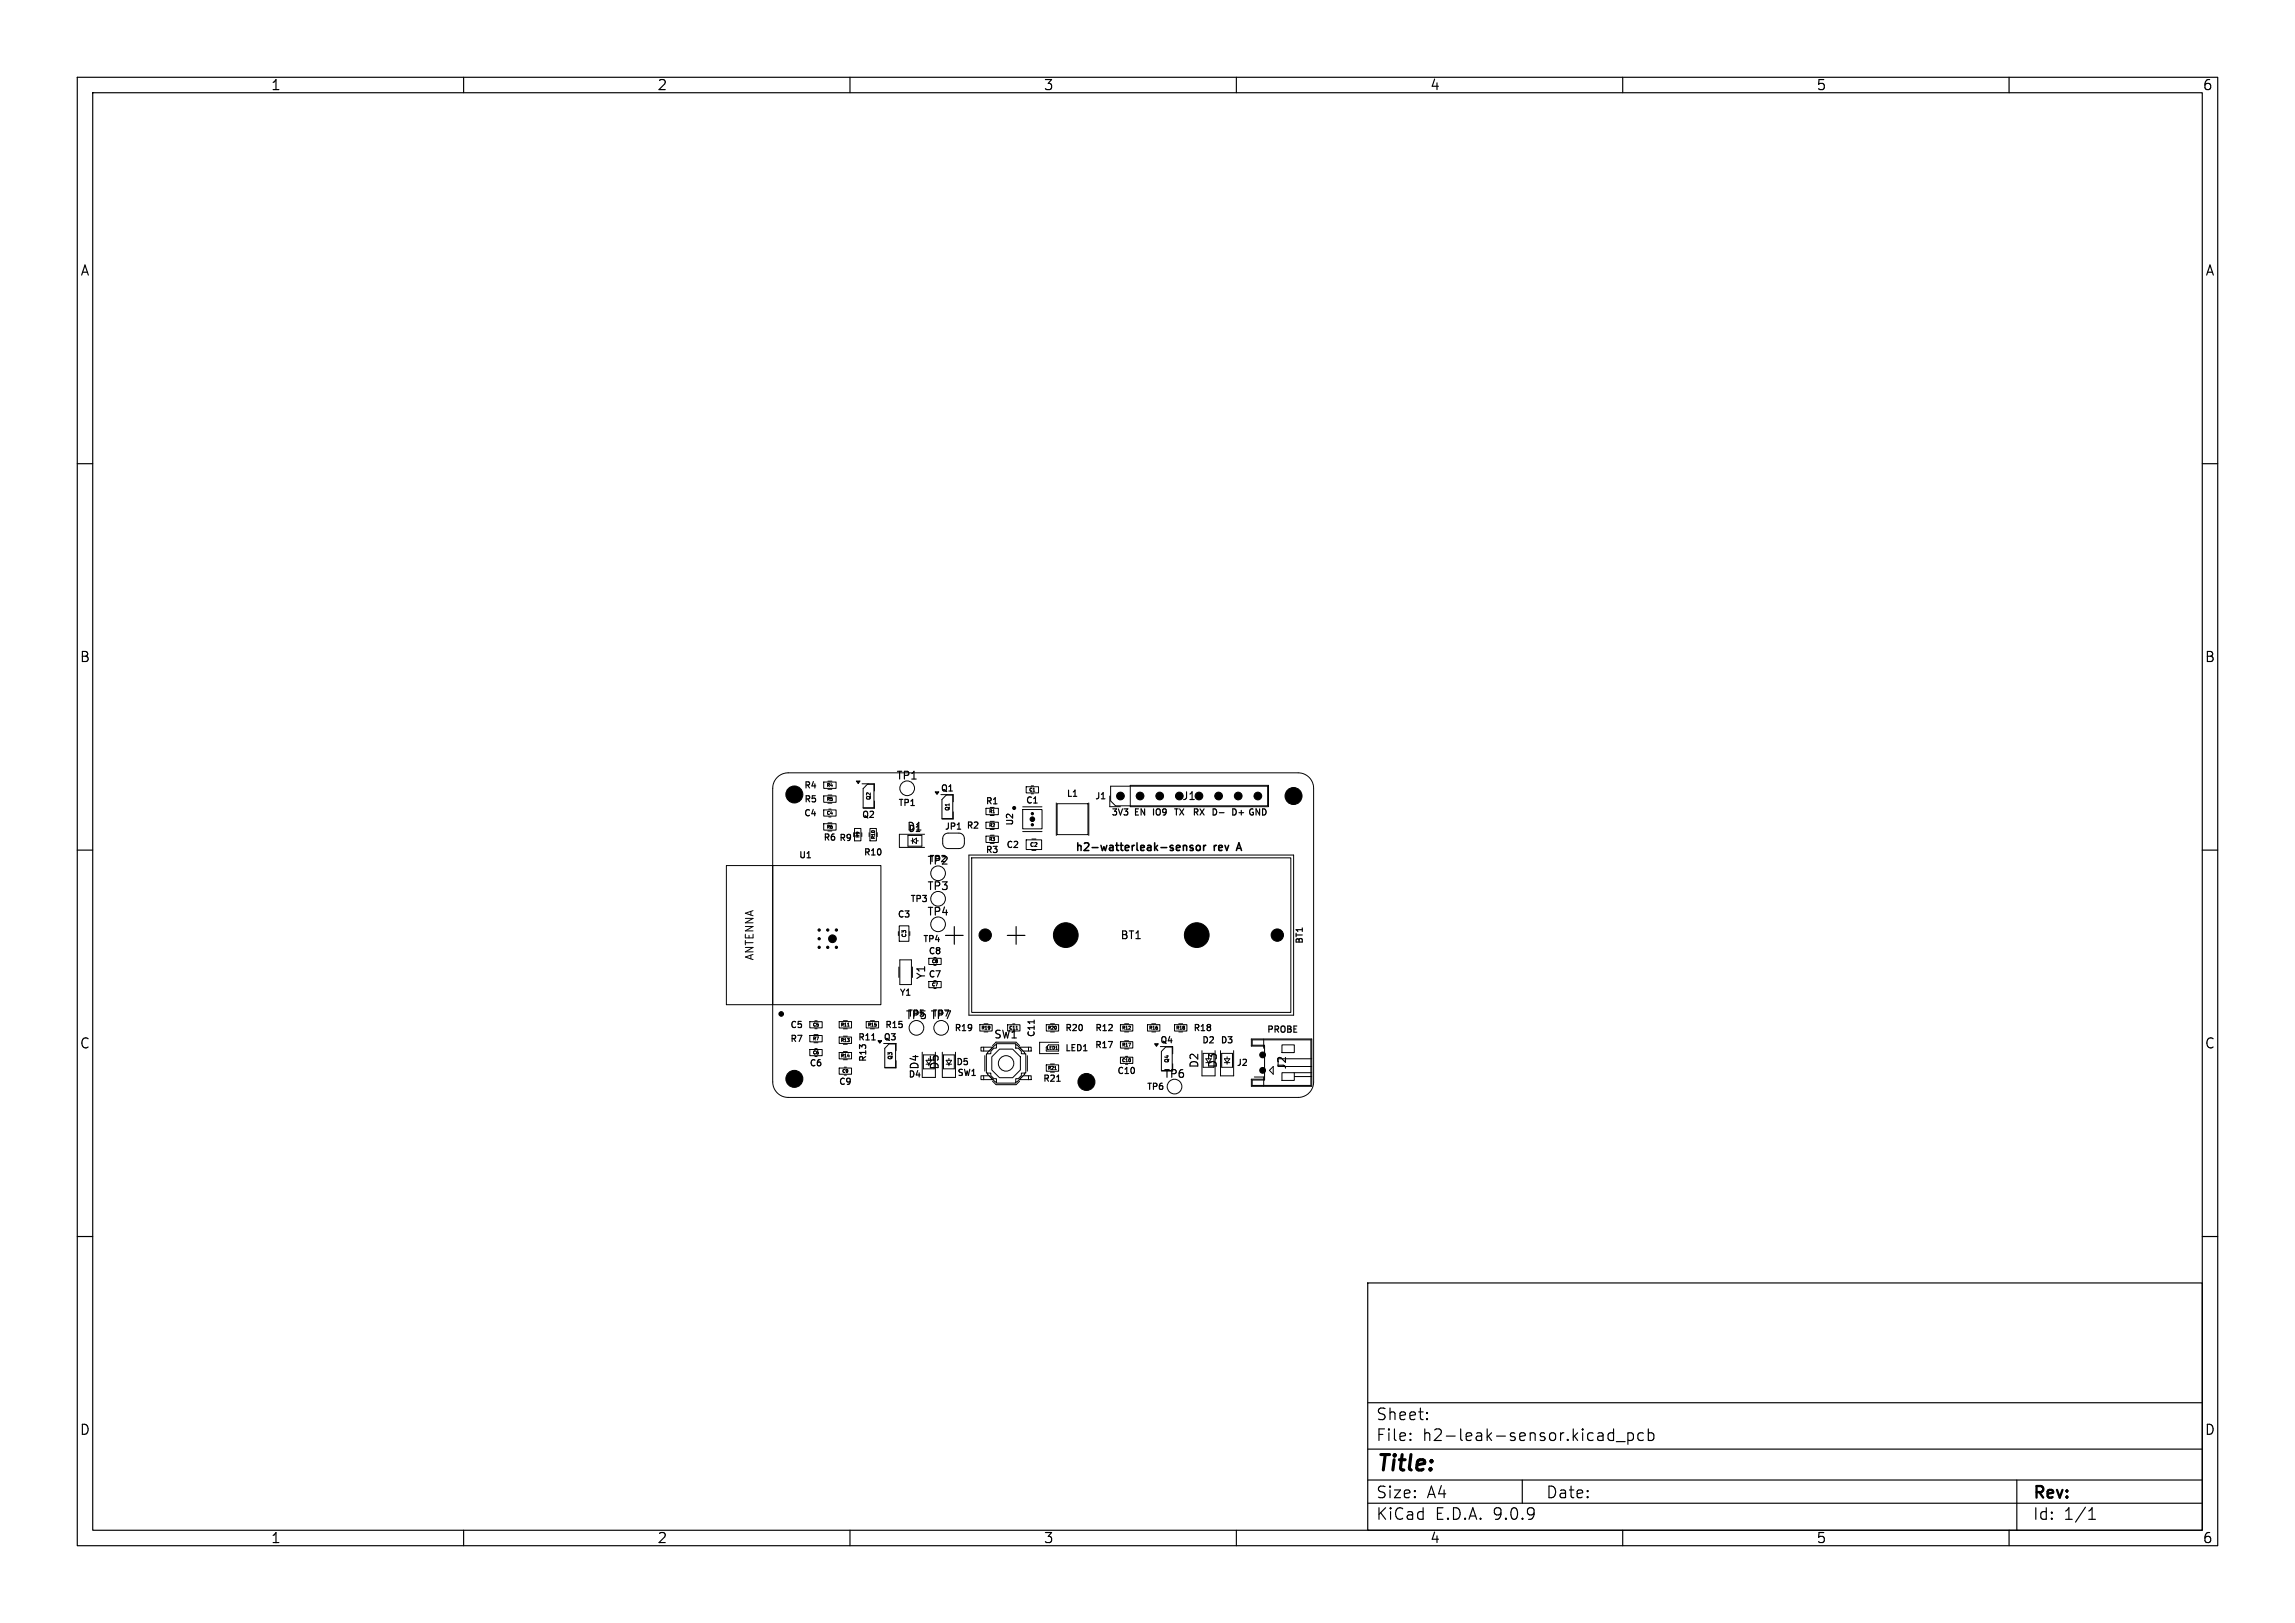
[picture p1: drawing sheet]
<svg xmlns="http://www.w3.org/2000/svg" width="297mm" height="210mm" viewBox="0 0 297 210" stroke-linecap="round" stroke-linejoin="round" font-family="sans-serif">
<defs><g id="words">
<g font-size="4.2">
<text x="121.7" y="122.5">+</text>
<text x="129.7" y="122.5">+</text>
</g>
<text font-size="2.8" x="178" y="190.9">Title:</text>
<g font-size="2.1">
<text x="178" y="184">Sheet:</text>
<text x="178" y="186.7">File:</text>
<text x="184.1" y="186.7">h2-leak-sensor.kicad_pcb</text>
<text x="178" y="196.9">KiCad</text>
<text x="178" y="194.1">Size:</text>
<text x="184.7" y="194.1">A4</text>
<text x="185.7" y="196.9">E.D.A.</text>
<text x="193.3" y="196.9">9.0.9</text>
<text x="200" y="194.1">Date:</text>
<text x="263" y="194.3">Rev:</text>
<text x="263" y="196.9">Id:</text>
<text x="267.1" y="196.9">1/1</text>
</g>
<g font-size="1.8">
<text x="35" y="11.9">1</text>
<text x="85" y="11.9">2</text>
<text x="135" y="11.9">3</text>
<text x="185" y="11.9">4</text>
<text x="235" y="11.9">5</text>
<text x="285" y="11.9">6</text>
<text x="10.3" y="35.9">A</text>
<text x="285.4" y="35.9">A</text>
<text x="10.3" y="85.9">B</text>
<text x="285.3" y="85.9">B</text>
<text x="10.3" y="135.9">C</text>
<text x="285.3" y="135.9">C</text>
<text x="10.3" y="185.9">D</text>
<text x="285.3" y="185.9">D</text>
<text x="35" y="199.9">1</text>
<text x="85" y="199.9">2</text>
<text x="135" y="199.9">3</text>
<text x="185" y="199.9">4</text>
<text x="235" y="199.9">5</text>
<text x="285" y="199.9">6</text>
</g>
<g font-size="1.4">
<text x="115.9" y="101.1">TP1</text>
<text x="101.7" y="103.5">H1</text>
<text x="117.3" y="107.7">D1</text>
<text x="152.9" y="103.7">J1</text>
<text x="166.3" y="103.7">H3</text>
<text x="119.9" y="112.1">TP2</text>
<text x="139" y="110.4">h2-watterleak-sensor</text>
<text x="157.1" y="110.4">rev</text>
<text x="160.5" y="110.4">A</text>
<text x="119.9" y="115.4">TP3</text>
<text x="119.9" y="118.7">TP4</text>
<text x="97.7" y="124.3" transform="rotate(-90 97.7 124.3)">ANTENNA</text>
<text x="144.9" y="121.7">BT1</text>
<text x="119.9" y="126.8" transform="rotate(-90 119.9 126.8)">Y1</text>
<text x="117.1" y="132.1">TP5 TP7</text>
<text x="128.6" y="134.6">SW1</text>
<text x="101.7" y="140.3">H2</text>
<text x="119.1" y="138.5" transform="rotate(-90 119.1 138.5)">D4</text>
<text x="121.7" y="138.5" transform="rotate(-90 121.7 138.5)">D5</text>
<text x="139.5" y="140.7">H4</text>
<text x="150.5" y="139.7">TP6</text>
<text x="155.3" y="138.3" transform="rotate(-90 155.3 138.3)">D2</text>
<text x="157.7" y="138.3" transform="rotate(-90 157.7 138.3)">D3</text>
<text x="166.6" y="138.5" transform="rotate(-90 166.6 138.5)">J2</text>
</g>
<g font-size="1.1">
<text x="104" y="105.8">C4</text>
<text x="104" y="102.2">R4</text>
<text x="104" y="104">R5</text>
<text x="111.5" y="106">Q2</text>
<text x="116.2" y="104.5">TP1</text>
<text x="121.7" y="102.6">Q1</text>
<text x="122.2" y="107.6">JP1</text>
<text x="125" y="107.4">R2</text>
<text x="127.5" y="104.3">R1</text>
<text x="131.3" y="106.9" transform="rotate(-90 131.3 106.9)">U2</text>
<text x="132.7" y="104.2">C1</text>
<text x="138" y="103.3">L1</text>
<text x="141.6" y="103.6">J1</text>
<text x="143.8" y="105.7">3V3</text>
<text x="146.6" y="105.7">EN</text>
<text x="148.9" y="105.7">IO9</text>
<text x="151.8" y="105.7">TX</text>
<text x="154.2" y="105.7">RX</text>
<text x="156.7" y="105.7">D-</text>
<text x="159.2" y="105.7">D+ GND</text>
<text x="103.3" y="111.3">U1</text>
<text x="106.5" y="109">R6 R9</text>
<text x="111.7" y="110.9">R10</text>
<text x="120.2" y="111.8">TP2</text>
<text x="127.5" y="110.6">R3</text>
<text x="130.1" y="109.9">C2</text>
<text x="116.1" y="118.9">C3</text>
<text x="117.7" y="116.9">TP3</text>
<text x="119.4" y="122.1">TP4</text>
<text x="120.1" y="123.7">C8</text>
<text x="168.8" y="122.2" transform="rotate(-90 168.8 122.2)">BT1</text>
<text x="116.3" y="129">Y1</text>
<text x="117.4" y="131.8">TP5</text>
<text x="120.1" y="126.7">C7</text>
<text x="120.6" y="131.8">TP7</text>
<text x="102.2" y="135">R7</text>
<text x="102.2" y="133.2">C5</text>
<text x="111" y="134.8">R11</text>
<text x="112.3" y="137.5" transform="rotate(-90 112.3 137.5)">R13</text>
<text x="114.3" y="134.8">Q3</text>
<text x="114.5" y="133.2">R15</text>
<text x="123.4" y="133.6">R19</text>
<text x="134.1" y="134.3" transform="rotate(-90 134.1 134.3)">C11</text>
<text x="137.8" y="133.6">R20</text>
<text x="137.8" y="136.2">LED1</text>
<text x="141.6" y="135.8">R17</text>
<text x="141.6" y="133.6">R12</text>
<text x="150.1" y="135.2">Q4</text>
<text x="154.4" y="133.6">R18</text>
<text x="155.5" y="135.2">D2</text>
<text x="157.9" y="135.2">D3</text>
<text x="163.9" y="133.8">PROBE</text>
<text x="104.7" y="138.2">C6</text>
<text x="108.5" y="140.6">C9</text>
<text x="117.5" y="139.6">D4</text>
<text x="123.7" y="138">D5</text>
<text x="123.8" y="139.4">SW1</text>
<text x="134.9" y="140.2">R21</text>
<text x="144.5" y="139.2">C10</text>
<text x="148.3" y="141.2">TP6</text>
<text x="159.9" y="138.1">J2</text>
</g>
<g font-size=".7">
<text x="112.8" y="103.6" transform="rotate(-90 112.8 103.6)">Q2</text>
<text x="123" y="105" transform="rotate(-90 123 105)">Q1</text>
<text x="133.2" y="109.7">C2</text>
<text x="117.4" y="121.4" transform="rotate(-90 117.4 121.4)">C3</text>
<text x="115.6" y="137.2" transform="rotate(-90 115.6 137.2)">Q3</text>
<text x="151.4" y="137.6" transform="rotate(-90 151.4 137.6)">Q4</text>
</g>
<g font-size=".6">
<text x="107" y="101.9">R4</text>
<text x="107" y="103.7">R5</text>
<text x="107" y="107.3">R6</text>
<text x="107" y="105.5">C4</text>
<text x="128" y="107.1">R2</text>
<text x="128" y="105.3">R1</text>
<text x="133.2" y="102.5">C1</text>
<text x="111.3" y="108.4" transform="rotate(-90 111.3 108.4)">R9</text>
<text x="113.3" y="108.6" transform="rotate(-90 113.3 108.6)">R10</text>
<text x="128" y="108.9">R3</text>
<text x="120.6" y="124.7">C8</text>
<text x="120.6" y="127.7">C7</text>
<text x="105.2" y="134.7">R7</text>
<text x="105.2" y="136.5">C6</text>
<text x="105.2" y="132.9">C5</text>
<text x="108.8" y="132.9">R11</text>
<text x="108.8" y="136.9">R14</text>
<text x="108.8" y="134.9">R13</text>
<text x="112.3" y="132.9">R15</text>
<text x="127" y="133.3">R19</text>
<text x="130.6" y="133.3">C11</text>
<text x="135.4" y="135.9">LED1</text>
<text x="135.6" y="133.3">R20</text>
<text x="145.2" y="135.5">R17</text>
<text x="145.2" y="133.3">R12</text>
<text x="145.2" y="137.5">C10</text>
<text x="148.7" y="133.3">R16</text>
<text x="152.2" y="133.3">R18</text>
<text x="109" y="138.9">C9</text>
<text x="135.6" y="138.5">R21</text>
</g>
</g></defs>
<g fill="none" stroke="#000" stroke-width=".15">
<path d="M10 10h277v190h-277zM12 12h273v186h-273zM60 10v2M110 10v2M160 10v2M210 10v2M260 10v2M10 60h2M285 60h2M10 110h2M123.9 107.3h.4M142.5 103.4h.5"/>
<path d="M157.8 105.2h.6M285 110h2M112.8 134.6h.5M133.8 132v.4M136.8 139.9h.4M10 160h2M177 166h108v32h-108zM285 160h2M60 198v2M110 198v2M160 198v2M177 194.5h108"/>
<path d="M177 191.5h108M177 187.5h108M177 181.5h108M182.5 186.3h.1l-.1 .1M182.5 186.3v.1M182.5 185.5v.1M182.5 185.5h.1l-.1 .1M184.7 183.6v.1M184.7 183.6h-.1l.1 .1M184.7 182.8v.1M184.7 182.8h-.1l.1 .1M197 191.5v3"/>
<path d="M208.4 185.4l.4 .1M208.8 184.9v1.5M208.8 186.3l-.4 .1M209.2 186.5h1.1M210 198v2M210.7 185.5l.4-.1 .3 .3v.4l-.2 .2-.1 .1-.4-.1M210.7 185.4v1.5M212.7 185.5l-.5-.1-.2 .3v.4l.1 .2 .1 .1 .5-.1M213.3 185.5l.4-.1 .3 .3v.4l-.1 .2-.2 .1-.4-.1M213.3 184.9v1.5M260 198v2M261 191.5v6.5"/>
<path d="M270.3 196.6h.9M270.3 195.5l.4-.4v1.5"/>
</g>
<g fill="none" stroke="#000" stroke-width=".13">
<path d="M94 112h20v18h-20zM100.6 100.6a2 2 0 0 1 1.4-.6h66a2 2 0 0 1 2 2v38a2 2 0 0 1-2 2h-66a2 2 0 0 1-2-2v-38a2 2 0 0 1 .6-1.4zM106.6 103h1.6v.8h-1.6zM106.6 106.6h1.6v.8h-1.6zM106.6 104.8h1.6v.8h-1.6zM106.6 101.2h1.6v.8h-1.6zM107.1 102.9h.6M107.1 103.9h.6M107.1 106.5h.6M107.1 107.5h.6M107.1 101.1h.6M107.1 102.1h.6"/>
<path d="M107.3 104.7h.2M107.3 105.7h.2M110.5 107.7v.6M110.6 107.2h.8v1.6h-.8zM111.5 107.7v.6M111.6 101.4h1.6v1M111.7 104.5v-2.4l.5-.6h.9v3h-1.4M112.5 107.7v.6M112.6 107.2h.8v1.6h-.8zM113.2 103.7v.9h-1.5M113.5 107.7v.6M116.4 119.8h1.2v2h-1.2z"/>
<path d="M117.5 108.1h1.8v1.4h-1.8zM117.9 108.8h.2M118.1 108.5v.7M118.1 108.8l.5-.3v.7zM118.6 108.8h.3M119.7 108h-3.3v1.7h3.3M122.4 102.9l-.5 .6v2.4M122.6 102.8h.8v1M122.7 107.8a.7 .7 0 0 0-.7 .7v.6a.7 .7 0 0 0 .7 .7h1.4a.7 .7 0 0 0 .7-.7v-.6a.7 .7 0 0 0-.7-.7M123.3 102.9v3h-1.4M123.4 105.1v.9h-1.5M125.4 110.6h42v20.8h-42z"/>
<path d="M125.8 111h41.3v20h-41.3zM127.6 108.2h1.6v.8h-1.6zM127.6 106.4h1.6v.8h-1.6zM127.6 104.6h1.6v.8h-1.6zM128.1 108.1h.6M128.1 109.1h.6M128.1 106.3h.6M128.1 107.3h.6M128.1 105.5h.6M132.4 104.8h2.4v2.5h-2.4zM132.4 104.4h2.4M132.4 107.6h2.4"/>
<path d="M132.8 108.7h2v1.2h-2zM132.8 101.8h1.6v.8h-1.6zM133.5 101.7h.2M133.5 102.7h.2M133.5 108.6h.6M133.5 110h.6M136.7 103.9v4.2M136.8 104h4v4h-4zM140.9 103.9v4.2M143.6 103v1.4h1.4M143.7 101.7h20.3v2.6h-19.6l-.7-.7zM146.3 101.6h17.9v2.8h-17.9z"/>
<path d="M104.8 134h1.6v.8h-1.6zM104.8 135.8h1.6v.8h-1.6zM104.8 132.2h1.6v.8h-1.6zM105.3 133.9h.6M105.3 134.9h.6M105.5 135.7h.2M105.5 136.7h.2M105.5 132.1h.2M105.5 133.1h.2M108.6 138.2h1.6v.8h-1.6zM108.6 132.2h1.6v.8h-1.6zM108.6 136.2h1.6v.8h-1.6z"/>
<path d="M108.6 134.2h1.6v.8h-1.6zM109.1 132.1h.6M109.1 133.1h.6M109.1 136.1h.6M109.1 137.1h.6M109.1 134.1h.6M109.1 135.1h.6M109.3 138.1h.2M109.3 139.1h.2M109.7 132.8h.2M112.1 132.2h1.6v.8h-1.6zM112.6 132.1h.6"/>
<path d="M112.6 133.1h.6M115.1 135.1l-.6 .6v2.4h1.4v-3M116 135v1M116 137.3v.9h-1.5M116.3 120.5v.6M116.3 125.1v1.4M116.4 124.2h1.5v3.2h-1.5zM117.7 120.5v.6M118.1 125.1v1.4M119.3 136.2v3.2h1.7v-3.2M119.5 136.5h1.4M119.5 138.3h1.4"/>
<path d="M119.8 137.7h.7M120.2 127h1.6v.8h-1.6zM120.2 124h1.6v.8h-1.6zM120.5 137.2h-.7l.4 .5M120.9 127.9h.2M120.9 124.9h.2M122 136.2v3.2h1.6v-3.2M122.1 136.5h1.4v1.8h-1.4M122.4 137.2h.8l-.4 .5zM122.4 137.7h.8M122.8 137v.2M122.8 137.7v.2"/>
<path d="M126.8 132.6h1.6v.8h-1.6zM127 135.5h1.5l-.5 .5h-1zM127 139.2h1l.5 .5h-1.5zM127.3 135.5v.5M127.3 139.2v.5M127.3 132.5h.6M127.3 133.5h.6M127.4 136.6v2M127.8 138.9v.1l1 1h.1M128.5 135.3l.4-.4h2.6l.5 .4M128.5 139.9l.4 .5h2.6l.5-.5M128.9 135.1h2.5v.5h.4l.4 .4v.4h.5v2.5h-.5v.3l-.4 .4h-.4v.6h-2.5v-.6h-.3l-.4-.4v-.3h-.6v-2.5h.6v-.4l.4-.4h.3z"/>
<path d="M128.9 135.2h-.1l-1 1v.2M129.3 135.8h1.7l1 1v1.7l-1 1h-1.7l-1-1v-1.7zM130.4 132.6h1.6v.8h-1.6zM131.1 132.5h.2M131.4 135.2h.2l1 1v.2M131.9 135.5h1.6v.5h-1.1zM131.9 139.7l.5-.5h1.1v.5zM132.6 138.9v.1l-1 1h-.2M132.9 136.6v2M133.1 135.5v.5M133.1 139.2v.5M135.4 132.6h1.6v.8h-1.6z"/>
<path d="M135.4 137.8h1.6v.8h-1.6zM135.4 135.5l.3-.3h1.3v.8h-1.6M135.9 132.5h.6M135.9 133.5h.6M135.9 137.7h.6M135.9 138.7h.6M136.5 138.4h.2M137 134.9h-2.5v1.4h2.5M145 134.8h1.6v.8h-1.6zM145 132.6h1.6v.8h-1.6zM145 136.8h1.6v.8h-1.6zM145.5 132.5h.6"/>
<path d="M145.5 133.5h.6M145.5 134.7h.6M145.5 135.7h.6M145.7 137.7h.2M145.7 136.7h.2M148.5 132.6h1.6v.8h-1.6zM149 132.5h.6M149 133.5h.6M150.9 135.5l-.6 .6v2.4M151.7 135.5v3M151.8 135.4v1M151.8 137.7v.9"/>
<path d="M152 132.6h1.6v.8h-1.6zM152.5 132.5h.6M152.5 133.5h.6M155.5 136v3.2h1.7v-3.2M155.7 136.3h1.4M155.7 138.1h1.4M156 137.5h.7M156.7 137h-.7l.4 .5M157.9 136v3.2h1.8v-3.2M158.1 136.3h1.4v1.8h-1.4M158.4 137h.7l-.3 .5zM158.4 137.5h.7"/>
<path d="M158.8 136.8v.2M158.8 137.5v.2M162 134.6h7.6v5.9h-7.6v-.7h1.6v-4.5h-1.6zM162.3 139.4h1.2v1.2M163.5 135.4h-1.6v-1h7.9v6.2h-7.9v-1h1.6M163.5 134.4v1.2M164.3 138.5l.5-.5v1zM165.4 137h4.4M165.4 138h4.4M165.9 135.2h1.6v1h-1.6zM165.9 138.8h1.6v1h-1.6zM167.5 138.8h2.3"/>
<path d="M167.5 139.3h2.3"/>
<circle cx="117.4" cy="102" r=".95"/>
<circle cx="121.4" cy="119.6" r=".95"/>
<circle cx="121.4" cy="116.3" r=".95"/>
<circle cx="121.4" cy="113" r=".95"/>
<circle cx="118.6" cy="133" r=".95"/>
<circle cx="121.8" cy="133" r=".95"/>
<circle cx="130.2" cy="137.6" r="1"/>
<circle cx="152" cy="140.6" r=".95"/>
</g>
<path d="M153.4 109.4l.2 .1v.6M154.4 109.4h-.3l-.1 .1v.2l.4 .1v.2h-.4M154.9 109.5l.1-.1 .3 .1v.4l-.1 .1-.2 .1-.1-.1zM155.8 109.4v.7M156 109.4h-.1l-.1 .2M160.3 109.1l-.3 1" fill="none" stroke="#000" stroke-width=".2"/>
<g fill="#000" stroke="#000" stroke-width=".13">
<path d="M110.8 101.1h.5l-.2 .3zM121 102.5h.5l-.2 .3zM113.6 134.7h.5l-.2 .3zM149.4 135.1h.5l-.2 .3z"/>
<circle cx="102.8" cy="102.8" r="1.1"/>
<circle cx="131.3" cy="104.6" r=".2"/>
<circle cx="133.6" cy="106" r=".3"/>
<circle cx="133.6" cy="105.3" r=".15"/>
<circle cx="133.6" cy="106.7" r=".15"/>
<circle cx="145" cy="103" r=".5"/>
<circle cx="147.5" cy="103" r=".5"/>
<circle cx="150.1" cy="103" r=".5"/>
<circle cx="152.6" cy="103" r=".5"/>
<circle cx="155.2" cy="103" r=".5"/>
<circle cx="157.7" cy="103" r=".5"/>
<circle cx="160.2" cy="103" r=".5"/>
<circle cx="162.8" cy="103" r=".5"/>
<circle cx="167.4" cy="103" r="1.1"/>
<circle cx="101.1" cy="131.2" r=".3"/>
<circle cx="102.8" cy="139.6" r="1.1"/>
<circle cx="106" cy="122.6" r=".15"/>
<circle cx="106" cy="121.5" r=".15"/>
<circle cx="106" cy="120.3" r=".15"/>
<circle cx="107.1" cy="122.6" r=".15"/>
<circle cx="107.1" cy="120.3" r=".15"/>
<circle cx="107.7" cy="121.5" r=".5"/>
<circle cx="108.2" cy="122.6" r=".15"/>
<circle cx="108.2" cy="120.3" r=".15"/>
<circle cx="127.5" cy="121" r=".8"/>
<circle cx="137.9" cy="121" r="1.6"/>
<circle cx="140.6" cy="140" r="1.1"/>
<circle cx="154.9" cy="121" r="1.6"/>
<circle cx="163.4" cy="138.5" r=".37"/>
<circle cx="163.4" cy="136.5" r=".37"/>
<circle cx="165.3" cy="121" r=".8"/>
</g>
<use href="#words"/>
</svg>
